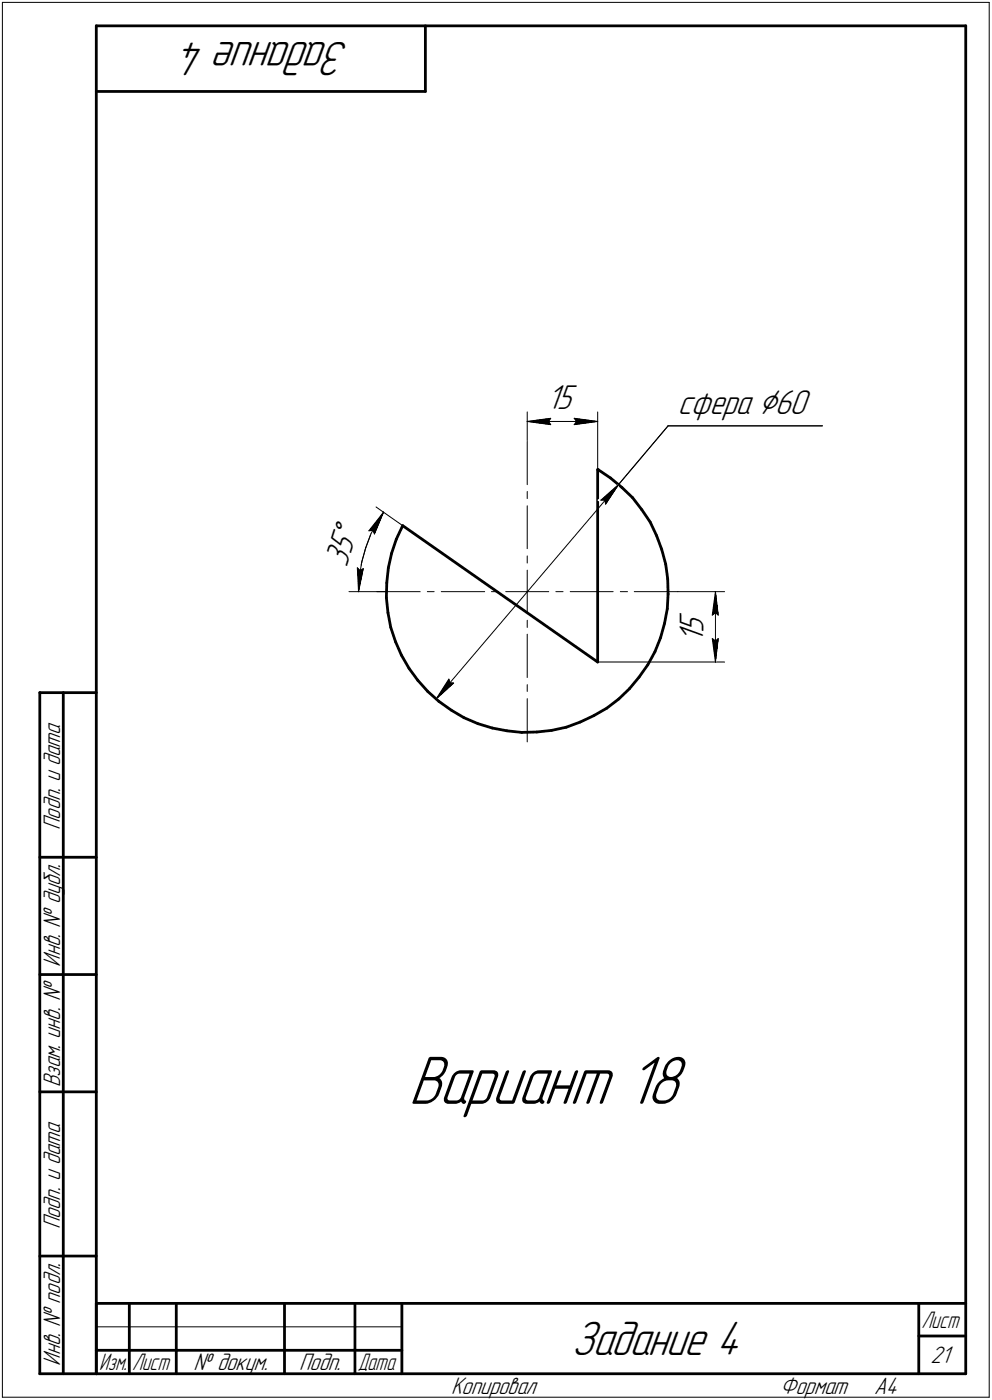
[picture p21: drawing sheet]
<svg xmlns="http://www.w3.org/2000/svg" width="211mm" height="298mm" viewBox="0 0 211 298" stroke-linecap="round" stroke-linejoin="round" font-family="sans-serif">
<defs><g id="words">
<text font-size="15.6" x="86.9" y="235">Вариант 18</text>
<g font-size="10.9">
<text x="74.4" y="9" transform="rotate(-180 74.4 9)">Задание 4</text>
<text x="121.6" y="288.5">Задание 4</text>
</g>
<g font-size="7.8">
<text x="116.3" y="87.2">15</text>
<text x="144.2" y="88.1">сфера Ç60</text>
<text x="73.8" y="120.9" transform="rotate(-72 73.8 120.9)">35Å</text>
<text x="149.7" y="136.8" transform="rotate(-90 149.7 136.8)">1</text>
<text x="149.7" y="134.7" transform="rotate(-90 149.7 134.7)">5</text>
</g>
<g font-size="5.4">
<text x="12.8" y="176.7" transform="rotate(-90 12.8 176.7)">Подп. и дата</text>
<text x="12.8" y="205.8" transform="rotate(-90 12.8 205.8)">Инв. № дубл.</text>
<text x="12.8" y="231.6" transform="rotate(-90 12.8 231.6)">Взам. инв. №</text>
<text x="12.8" y="261.7" transform="rotate(-90 12.8 261.7)">Подп. и дата</text>
<text x="12.8" y="290.8" transform="rotate(-90 12.8 290.8)">Инв. № подл.</text>
<text x="41.2" y="291.8">№ докум.</text>
<text x="63.6" y="291.8">Подп.</text>
<text x="198" y="290.3">21</text>
<text x="96" y="296.8">Копировал</text>
<text x="166" y="296.8">Формат</text>
<text x="186" y="296.8">A4</text>
</g>
<g font-size="5.3">
<text x="196.1" y="282.8">Лист</text>
<text x="21.1" y="291.8">Изм.</text>
<text x="28.1" y="291.8">Лист</text>
<text x="76.1" y="291.8">Дата</text>
</g>
</g></defs>
<g fill="none" stroke="#000" stroke-width=".59">
<path d="M20.5 5.5v287zM20.5 5.5h185zM20.5 19.5h70zM90.5 5.5v14zM205.5 5.5v287zM127.2 100v41zM127.3 100h.1M127.3 100l2.6 1.8zM83.3 117.9l-.7 3zM84.3 114.8l-1 3.1zM85.7 111.9l41.5 29.1zM85.7 111.9l-1.4 2.9z"/>
<path d="M129.9 101.8l2.4 2zM132.3 103.8l2.3 2.2zM134.6 106l2 2.5zM136.6 108.5l1.7 2.7zM138.3 111.2l1.4 2.8zM139.7 114l1.1 3zM140.8 117l.8 3.1zM82.2 127.3l.3 3.2zM82.3 124.1l-.1 3.2zM82.5 130.5l.6 3.1zM82.6 120.9l-.3 3.2zM83.1 133.6l1.1 3.1z"/>
<path d="M84.2 136.7l1.2 2.8zM85.4 139.5l1.6 2.8zM139.4 138.8l-1.6 2.8zM140.5 135.8l-1.1 3zM141.4 132.8l-.9 3zM141.6 120.1l.5 3.2zM142 129.6l-.6 3.2zM142.1 123.3l.1 3.2zM142.2 126.5l-.2 3.1zM8.5 147.5v145zM8.5 147.5h12zM13.5 147.5v145z"/>
<path d="M87 142.3l1.9 2.6zM88.9 144.9l2.1 2.3zM91 147.2l2.4 2.2zM93.4 149.4l2.6 1.8zM96 151.2l2.7 1.6zM98.7 152.8l3 1.3zM101.7 154.1l3 .9zM104.7 155l3.2 .6zM107.9 155.6l3.1 .4zM111 156l3.2-.1zM114.2 155.9l3.1-.4zM117.3 155.5l3.2-.6z"/>
<path d="M120.5 154.9l2.9-1.1zM123.4 153.8l2.9-1.4zM126.3 152.4l2.8-1.6zM129.1 150.8l2.6-2zM131.7 148.8l2.2-2.2zM136 144.2l-2.1 2.4zM137.8 141.6l-1.8 2.6zM8.5 182.5h12zM8.5 207.5h12zM8.5 232.5h12zM8.5 267.5h12zM20.5 277.5h185z"/>
<path d="M20.5 277.5v15zM27.5 277.5v15zM37.5 277.5v15zM60.5 277.5v15zM75.5 277.5v15zM85.5 277.5v15zM195.5 277.5v15zM8.5 292.5h12zM20.5 292.5h185zM20.5 287.5h7zM27.5 287.5h10zM37.5 287.5h23z"/>
<path d="M60.5 287.5h15zM75.5 287.5h10zM195.5 284.5h10z"/>
</g>
<g fill="none" stroke="#000" stroke-width=".21">
<path d="M.5 .5v297zM.5 .5h210zM210.5 .5v297zM112.2 94v9.2zM112.2 87.7v6.1zM112.2 89.7l5-.6zM112.2 89.7l5 .7zM112.2 89.7h15zM116.7 89.7l.5 .7zM117.2 89.1l-.5 .6zM122.2 90.4l5-.7zM122.2 89.1l.5 .6z"/>
<path d="M122.2 89.1l5 .6zM122.7 89.7l-.5 .7zM127.2 87.7v12.3zM142.2 90.7l-10.5 12.4zM142.2 90.7h32.8zM77 119.7l-.5 3.2zM77.8 116.7l-.8 3zM78.5 113l.8-.1zM78.9 113.7l-1.1 3zM79.3 112.9l.4 .8zM80 107.9l5.7 4zM80.4 110.9l-1.5 2.8z"/>
<path d="M81.6 109.1l-1.2 1.8zM81.6 109.1l-1.9 4.6zM81.6 109.1l-3.1 3.9zM112.2 104.6v1.6zM112.2 107.7v9.1zM112.2 118.4v1.5zM127.8 106.5h.9zM127.8 106.5l3.9-3.4zM128.7 106.5l.2 .9zM131.7 103.1l-2.8 4.3zM131.7 103.1l-38.9 45.7zM74.3 126h7.9z"/>
<path d="M76 120.9l.3 5.1zM76 120.9l.6 .6zM76.5 122.9l-.2 3.1zM76.6 121.5l.7-.4zM77.3 121.1l-1 4.9zM80.2 126h9.2zM90.9 126h1.5zM93.9 126h9.2zM104.6 126h1.5zM107.6 126h4.6zM112.2 126h4.6zM112.2 135v9.3z"/>
<path d="M112.2 132.1v1.5zM112.2 126v4.6zM112.2 121.4v4.6zM118.3 126h1.5zM121.3 126h9.2zM132 126h1.5zM135 126h9.2zM144.2 126h10zM151.6 136l.6 5zM151.6 136l.6 .5zM151.6 131l.6-.5zM152.2 136.5l.6-.5z"/>
<path d="M152.2 126l.6 5zM152.2 130.5l.6 .5zM152.2 126l-.6 5zM152.2 126v15zM152.8 136l-.6 5zM92.8 148.8l3.7-3.3zM95.5 144.6l-2.7 4.2zM95.5 144.6l.2 .8zM95.7 145.4l.8 .1zM112.2 148.8v9.2zM112.2 145.8v1.4zM127.2 141h27z"/>
<path d="M.5 297.5h210zM20.5 282.5h65z"/>
</g>
<g fill="#fff" stroke="#fff" stroke-width=".21">
<path d="M87 223.9h60.5zM87 223.9h60.5zM87 224h60.5zM87 224.1h60.5zM87 224.2h60.5zM87 224.3h60.5zM87 224.4h60.5zM87 224.5h60.5zM87 224.5h60.5zM87 224.6h60.5zM87 224.7h60.5zM87 224.8h60.5zM87 224.9h60.5zM87 225h60.5zM87 225h60.5zM87 225.1h60.5zM87 225.2h60.5zM87 225.3h60.5zM87 225.4h60.5zM87 225.5h60.5zM87 225.6h60.5zM87 225.6h60.5zM87 225.7h60.5zM87 225.8h60.5zM87 225.9h60.5zM87 226h60.5zM87 226.1h60.5zM87 226.1h60.5zM87 226.2h60.5zM87 226.3h60.5zM87 226.4h60.5zM87 226.5h60.5zM87 226.6h60.5zM87 226.7h60.5zM87 226.7h60.5zM87 226.8h60.5zM87 226.9h60.5zM87 227h60.5zM87 227.1h60.5zM87 227.2h60.5zM87 227.2h60.5zM87 227.3h60.5zM87 227.4h60.5zM87 227.5h60.5zM87 227.6h60.5zM87 227.7h60.5zM87 227.8h60.5zM87 227.8h60.5zM87 227.9h60.5zM87 228h60.5zM87 228.1h60.5zM87 228.2h60.5zM87 228.3h60.5zM87 228.3h60.5zM87 228.4h60.5zM87 228.5h60.5zM87 228.6h60.5zM87 228.7h60.5zM87 228.8h60.5zM87 228.9h60.5zM87 228.9h60.5zM87 229h60.5zM87 229.1h60.5zM87 229.2h60.5zM87 229.3h60.5zM87 229.4h60.5zM87 229.4h60.5zM87 229.5h60.5zM87 229.6h60.5zM87 229.7h60.5zM87 229.8h60.5zM87 229.9h60.5zM87 230h60.5zM87 230h60.5zM87 230.1h60.5zM87 230.2h60.5zM87 230.3h60.5zM87 230.4h60.5zM87 230.5h60.5zM87 230.5h60.5zM87 230.6h60.5zM87 230.7h60.5zM87 230.8h60.5zM87 230.9h60.5zM87 231h60.5zM87 231.1h60.5zM87 231.1h60.5zM87 231.2h60.5zM87 231.3h60.5zM87 231.4h60.5zM87 231.5h60.5zM87 231.6h60.5zM87 231.6h60.5zM87 231.7h60.5zM87 231.8h60.5zM87 231.9h60.5zM87 232h60.5zM87 232.1h60.5zM87 232.2h60.5zM87 232.2h60.5zM87 232.3h60.5zM87 232.4h60.5zM87 232.5h60.5zM87 232.6h60.5zM87 232.7h60.5zM87 232.7h60.5zM87 232.8h60.5zM87 232.9h60.5zM87 233h60.5zM87 233.1h60.5zM87 233.2h60.5zM87 233.3h60.5zM87 233.3h60.5zM87 233.4h60.5zM87 233.5h60.5zM87 233.6h60.5zM87 233.7h60.5zM87 233.8h60.5zM87 233.8h60.5zM87 233.9h60.5zM87 234h60.5zM87 234.1h60.5zM87 234.2h60.5zM87 234.3h60.5zM87 234.4h60.5zM87 234.4h60.5zM87 234.5h60.5zM87 234.6h60.5zM87 234.7h60.5zM87 234.8h60.5zM87 234.9h60.5zM87 234.9h60.5zM87 235h60.5zM87 235.1h60.5zM87 235.2h60.5zM87 235.3h60.5zM87 235.4h60.5zM87 235.5h60.5zM87 235.5h60.5zM87 235.6h60.5zM87 235.7h60.5zM87 235.8h60.5zM87 235.9h60.5zM87 236h60.5zM87 236.1h60.5zM87 236.1h60.5zM87 236.2h60.5zM87 236.3h60.5zM87 236.4h60.5zM87 236.5h60.5zM87 236.6h60.5zM87 236.6h60.5zM87 236.7h60.5zM87 236.8h60.5zM87 236.9h60.5zM87 237h60.5zM87 237.1h60.5zM87 237.2h60.5zM87 237.2h60.5zM87 237.3h60.5zM87 237.4h60.5zM87 237.5h60.5zM87 237.6h60.5zM87 237.7h60.5zM87 237.7h60.5zM87 237.8h60.5zM87 237.9h60.5zM87 238h60.5z"/>
<path d="M95.4 143.9h.2zM95.3 144h.4zM95.3 144.1h.5zM95.2 144.2h.6zM95.2 144.3h.8zM95.2 144.4h.9zM95.1 144.4h1.1zM95 144.5h1.3zM95 144.6h1.4zM94.9 144.7h1.6zM94.8 144.8h1.8zM94.8 144.9h1.9zM94.7 144.9h2.1zM94.7 145h2.2zM94.7 145.1h2.2zM94.6 145.2h2.4zM94.5 145.3h2.6zM94.5 145.4h2.7zM94.4 145.5h2.9zM94.4 145.5h2.8zM94.3 145.6h2.8zM94.2 145.7h2.8zM94.2 145.8h2.7zM94.1 145.9h2.8zM94.1 146h2.7zM94.1 146h2.6zM94 146.1h2.5zM93.9 146.2h2.5zM93.9 146.3h2.5zM93.8 146.4h2.5zM93.7 146.5h2.5zM93.7 146.6h2.4zM93.6 146.6h2.4zM93.6 146.7h2.2zM93.6 146.8h2.2zM93.5 146.9h2.2zM93.4 147h2.2zM93.4 147.1h2.1zM93.4 147.2h2zM93.4 147.2h1.9zM93.3 147.3h1.9zM93.3 147.4h1.8zM93.3 147.5h1.7zM93.2 147.6h1.7zM93.2 147.7h1.6zM93.2 147.7h1.5zM93.1 147.8h1.6zM93.1 147.9h1.4zM93.1 148h1.3zM93 148.1h1.2zM93 148.2h1.1zM93 148.3h.9zM93 148.3h.7zM93 148.4h.6zM93 148.5h.5zM92.9 148.6h.4zM92.9 148.7h.2z"/>
<path d="M131.5 103.2h.2zM131.3 103.3h.4zM131.1 103.4h.6zM131 103.5h.6zM130.8 103.5h.8zM130.6 103.6h1zM130.5 103.7h1zM130.3 103.8h1.2zM130.1 103.9h1.4zM129.9 104h1.5zM129.8 104.1h1.6zM129.7 104.1h1.7zM129.6 104.2h1.7zM129.5 104.3h1.8zM129.5 104.4h1.8zM129.4 104.5h1.8zM129.3 104.6h1.9zM129.2 104.6h2zM129.1 104.7h2zM129 104.8h2.1zM128.9 104.9h2.2zM128.9 105h2.2zM128.8 105.1h2.3zM128.7 105.2h2.3zM128.5 105.2h2.5zM128.4 105.3h2.5zM128.4 105.4h2.4zM128.3 105.5h2.5zM128.2 105.6h2.5zM128.1 105.7h2.5zM128 105.7h2.6zM127.9 105.8h2.7zM127.8 105.9h2.7zM127.8 106h2.7zM127.7 106.1h2.7zM127.6 106.2h2.7zM127.5 106.3h2.8zM127.4 106.3h2.8zM127.3 106.4h2.8zM127.2 106.5h2.9zM127.3 106.6h2.7zM127.4 106.7h2.6zM127.5 106.8h2.5zM127.6 106.8h2.3zM127.8 106.9h2.1zM127.8 107h2zM127.9 107.1h1.8zM128 107.2h1.7zM128.1 107.3h1.5zM128.3 107.4h1.2zM128.4 107.4h1.1zM128.4 107.5h1.1zM128.5 107.6h.9zM128.6 107.7h.8zM128.7 107.8h.6zM128.8 107.9h.4zM128.9 107.9h.3zM128.9 108h.2z"/>
<path d="M144.2 82.3h28.8zM144.2 82.4h28.8zM144.2 82.5h28.8zM144.2 82.5h28.8zM144.2 82.6h28.8zM144.2 82.7h28.8zM144.2 82.8h28.8zM144.2 82.9h28.8zM144.2 83h28.8zM144.2 83.1h28.8zM144.2 83.1h28.8zM144.2 83.2h28.8zM144.2 83.3h28.8zM144.2 83.4h28.8zM144.2 83.5h28.8zM144.2 83.6h28.8zM144.2 83.7h28.8zM144.2 83.7h28.8zM144.2 83.8h28.8zM144.2 83.9h28.8zM144.2 84h28.8zM144.2 84.1h28.8zM144.2 84.2h28.8zM144.2 84.2h28.8zM144.2 84.3h28.8zM144.2 84.4h28.8zM144.2 84.5h28.8zM144.2 84.6h28.8zM144.2 84.7h28.8zM144.2 84.8h28.8zM144.2 84.8h28.8zM144.2 84.9h28.8zM144.2 85h28.8zM144.2 85.1h28.8zM144.2 85.2h28.8zM144.2 85.3h28.8zM144.2 85.3h28.8zM144.2 85.4h28.8zM144.2 85.5h28.8zM144.2 85.6h28.8zM144.2 85.7h28.8zM144.2 85.8h28.8zM144.2 85.9h28.8zM144.2 85.9h28.8zM144.2 86h28.8zM144.2 86.1h28.8zM144.2 86.2h28.8zM144.2 86.3h28.8zM144.2 86.4h28.8zM144.2 86.4h28.8zM144.2 86.5h28.8zM144.2 86.6h28.8zM144.2 86.7h28.8zM144.2 86.8h28.8zM144.2 86.9h28.8zM144.2 87h28.8zM144.2 87h28.8zM144.2 87.1h28.8zM144.2 87.2h28.8zM144.2 87.3h28.8zM144.2 87.4h28.8zM144.2 87.5h28.8zM144.2 87.5h28.8zM144.2 87.6h28.8zM144.2 87.7h28.8zM144.2 87.8h28.8zM144.2 87.9h28.8zM144.2 88h28.8zM144.2 88.1h28.8zM144.2 88.1h28.8zM144.2 88.2h28.8zM144.2 88.3h28.8zM144.2 88.4h28.8zM144.2 88.5h28.8zM144.2 88.6h28.8zM144.2 88.6h28.8zM144.2 88.7h28.8zM144.2 88.8h28.8zM144.2 88.9h28.8zM144.2 89h28.8zM144.2 89.1h28.8zM144.2 89.2h28.8zM144.2 89.2h28.8zM144.2 89.3h28.8zM144.2 89.4h28.8zM144.2 89.5h28.8zM144.2 89.6h28.8z"/>
<path d="M116.3 81.6h6.7zM116.3 81.7h6.7zM116.3 81.8h6.7zM116.3 81.9h6.7zM116.3 82h6.7zM116.3 82h6.7zM116.3 82.1h6.7zM116.3 82.2h6.7zM116.3 82.3h6.7zM116.3 82.4h6.7zM116.3 82.5h6.7zM116.3 82.5h6.7zM116.3 82.6h6.7zM116.3 82.7h6.7zM116.3 82.8h6.7zM116.3 82.9h6.7zM116.3 83h6.7zM116.3 83.1h6.7zM116.3 83.1h6.7zM116.3 83.2h6.7zM116.3 83.3h6.7zM116.3 83.4h6.7zM116.3 83.5h6.7zM116.3 83.6h6.7zM116.3 83.7h6.7zM116.3 83.7h6.7zM116.3 83.8h6.7zM116.3 83.9h6.7zM116.3 84h6.7zM116.3 84.1h6.7zM116.3 84.2h6.7zM116.3 84.2h6.7zM116.3 84.3h6.7zM116.3 84.4h6.7zM116.3 84.5h6.7zM116.3 84.6h6.7zM116.3 84.7h6.7zM116.3 84.8h6.7zM116.3 84.8h6.7zM116.3 84.9h6.7zM116.3 85h6.7zM116.3 85.1h6.7zM116.3 85.2h6.7zM116.3 85.3h6.7zM116.3 85.3h6.7zM116.3 85.4h6.7zM116.3 85.5h6.7zM116.3 85.6h6.7zM116.3 85.7h6.7zM116.3 85.8h6.7zM116.3 85.9h6.7zM116.3 85.9h6.7zM116.3 86h6.7zM116.3 86.1h6.7zM116.3 86.2h6.7zM116.3 86.3h6.7zM116.3 86.4h6.7zM116.3 86.4h6.7zM116.3 86.5h6.7zM116.3 86.6h6.7zM116.3 86.7h6.7zM116.3 86.8h6.7zM116.3 86.9h6.7zM116.3 87h6.7zM116.3 87h6.7zM116.3 87.1h6.7zM116.3 87.2h6.7zM116.3 87.3h6.7zM116.3 87.4h6.7zM116.3 87.5h6.7zM116.3 87.5h6.7zM116.3 87.6h6.7zM116.3 87.7h6.7zM116.3 87.8h6.7zM116.3 87.9h6.7zM116.3 88h6.7zM116.3 88.1h6.7zM116.3 88.1h6.7zM116.3 88.2h6.7zM116.3 88.3h6.7zM116.3 88.4h6.7zM116.3 88.5h6.7zM116.3 88.6h6.7zM116.3 88.6h6.7z"/>
<path d="M117.1 88.6h.6zM116.5 88.6h1.2zM115.8 88.7h1.9zM115.2 88.8h2.5zM114.6 88.9h3.1zM114 89h3.7zM113.8 89.1h3.9zM113.6 89.2h4.1zM113.4 89.2h4.3zM113.2 89.3h4.5zM113 89.4h4.7zM112.8 89.5h4.9zM112.6 89.6h5.1zM112.4 89.7h5.3zM112.2 89.7h5.5zM112.4 89.8h5.3zM112.7 89.9h5zM112.9 90h4.8zM113.1 90.1h4.6zM113.4 90.2h4.3zM113.5 90.3h4.2zM113.8 90.3h3.9zM114 90.4h3.7zM114.6 90.5h3.1zM115.2 90.6h2.5zM115.8 90.7h1.9zM116.5 90.8h1.2zM117.1 90.8h.6z"/>
<path d="M121.7 88.6h.6zM121.7 88.6h1.2zM121.7 88.7h1.8zM121.7 88.8h2.5zM121.7 88.9h3.1zM121.7 89h3.7zM121.7 89.1h3.9zM121.7 89.2h4.1zM121.7 89.2h4.3zM121.7 89.3h4.5zM121.7 89.4h4.7zM121.7 89.5h4.9zM121.7 89.6h5.1zM121.7 89.7h5.3zM121.7 89.7h5.5zM121.7 89.8h5.3zM121.7 89.9h5zM121.7 90h4.9zM121.7 90.1h4.6zM121.7 90.2h4.4zM121.7 90.3h4.2zM121.7 90.3h3.9zM121.7 90.4h3.7zM121.7 90.5h3.1zM121.7 90.6h2.5zM121.7 90.7h1.8zM121.7 90.8h1.2zM121.7 90.8h.6z"/>
<path d="M144 130.1h7.2zM144 130.2h7.2zM144 130.3h7.2zM144 130.4h7.2zM144 130.5h7.2zM144 130.6h7.2zM144 130.6h7.2zM144 130.7h7.2zM144 130.8h7.2zM144 130.9h7.2zM144 131h7.2zM144 131.1h7.2zM144 131.1h7.2zM144 131.2h7.2zM144 131.3h7.2zM144 131.4h7.2zM144 131.5h7.2zM144 131.6h7.2zM144 131.7h7.2zM144 131.7h7.2zM144 131.8h7.2zM144 131.9h7.2zM144 132h7.2zM144 132.1h7.2zM144 132.2h7.2zM144 132.2h7.2zM144 132.3h7.2zM144 132.4h7.2zM144 132.5h7.2zM144 132.6h7.2zM144 132.7h7.2zM144 132.8h7.2zM144 132.8h7.2zM144 132.9h7.2zM144 133h7.2zM144 133.1h7.2zM144 133.2h7.2zM144 133.3h7.2zM144 133.3h7.2zM144 133.4h7.2zM144 133.5h7.2zM144 133.6h7.2zM144 133.7h7.2zM144 133.8h7.2zM144 133.9h7.2zM144 133.9h7.2zM144 134h7.2zM144 134.1h7.2zM144 134.2h7.2zM144 134.3h7.2zM144 134.4h7.2zM144 134.5h7.2zM144 134.5h7.2zM144 134.6h7.2zM144 134.7h7.2zM144 134.8h7.2zM144 134.9h7.2zM144 135h7.2zM144 135h7.2zM144 135.1h7.2zM144 135.2h7.2zM144 135.3h7.2zM144 135.4h7.2zM144 135.5h7.2zM144 135.6h7.2zM144 135.6h7.2zM144 135.7h7.2zM144 135.8h7.2zM144 135.9h7.2zM144 136h7.2zM144 136.1h7.2zM144 136.1h7.2zM144 136.2h7.2zM144 136.3h7.2zM144 136.4h7.2zM144 136.5h7.2zM144 136.6h7.2zM144 136.7h7.2zM144 136.7h7.2z"/>
<path d="M151 135.5h2.4zM151 135.6h2.4zM151 135.6h2.4zM151 135.7h2.4zM151 135.8h2.4zM151 135.9h2.4zM151 136h2.4zM151 136.1h2.4zM151.1 136.1h2.2zM151.1 136.2h2.2zM151.1 136.3h2.2zM151.1 136.4h2.2zM151.1 136.5h2.2zM151.1 136.6h2.2zM151.1 136.7h2.2zM151.2 136.7h2zM151.2 136.8h2zM151.2 136.9h2zM151.2 137h2zM151.2 137.1h2zM151.2 137.2h2zM151.2 137.2h2zM151.2 137.3h2zM151.3 137.4h1.9zM151.3 137.5h1.9zM151.3 137.6h1.9zM151.3 137.7h1.9zM151.3 137.8h1.9zM151.3 137.8h1.9zM151.3 137.9h1.9zM151.4 138h1.7zM151.4 138.1h1.7zM151.4 138.2h1.7zM151.4 138.3h1.7zM151.4 138.3h1.7zM151.4 138.4h1.7zM151.4 138.5h1.7zM151.5 138.6h1.5zM151.5 138.7h1.5zM151.5 138.8h1.5zM151.5 138.9h1.5zM151.5 138.9h1.5zM151.5 139h1.5zM151.5 139.1h1.5zM151.5 139.2h1.4zM151.6 139.3h1.3zM151.6 139.4h1.3zM151.6 139.4h1.2zM151.6 139.5h1.2zM151.7 139.6h1.1zM151.7 139.7h1zM151.7 139.8h1zM151.8 139.9h.9zM151.8 140h.9zM151.9 140h.8zM151.9 140.1h.7zM152 140.2h.6zM152 140.3h.6zM152 140.4h.5zM152.1 140.5h.4zM152.1 140.5h.3zM152.1 140.6h.3zM152.1 140.7h.3z"/>
<path d="M152.1 126.2h.3zM152.1 126.3h.3zM152.1 126.4h.3zM152.1 126.5h.4zM152 126.6h.5zM152 126.7h.6zM152 126.7h.6zM151.9 126.8h.7zM151.9 126.9h.8zM151.8 127h.9zM151.8 127.1h.9zM151.7 127.2h1zM151.7 127.3h1zM151.7 127.3h1.1zM151.6 127.4h1.2zM151.6 127.5h1.2zM151.6 127.6h1.3zM151.6 127.7h1.3zM151.5 127.8h1.4zM151.5 127.8h1.5zM151.5 127.9h1.5zM151.5 128h1.5zM151.5 128.1h1.5zM151.5 128.2h1.5zM151.5 128.3h1.5zM151.5 128.4h1.5zM151.4 128.4h1.7zM151.4 128.5h1.7zM151.4 128.6h1.7zM151.4 128.7h1.7zM151.4 128.8h1.7zM151.4 128.9h1.7zM151.4 128.9h1.7zM151.3 129h1.9zM151.3 129.1h1.9zM151.3 129.2h1.9zM151.3 129.3h1.9zM151.3 129.4h1.9zM151.3 129.5h1.9zM151.3 129.5h1.9zM151.2 129.6h2zM151.2 129.7h2zM151.2 129.8h2zM151.2 129.9h2zM151.2 130h2zM151.2 130h2zM151.2 130.1h2zM151.2 130.2h2zM151.1 130.3h2.2zM151.1 130.4h2.2zM151.1 130.5h2.2zM151.1 130.6h2.2zM151.1 130.6h2.2zM151.1 130.7h2.2zM151.1 130.8h2.2zM151 130.9h2.4zM151 131h2.4zM151 131.1h2.4zM151 131.1h2.4zM151 131.2h2.4zM151 131.3h2.4zM151 131.4h2.4z"/>
<path d="M71.1 110.2h.4zM71.1 110.2h.6zM71.1 110.3h.9zM71 110.4h1.2zM71 110.5h1.5zM71 110.6h1.8zM71 110.7h2.1zM71 110.7h2.3zM71 110.8h2.6zM70.9 110.9h2.9zM70.9 111h3.3zM70.9 111.1h3.5zM70.8 111.2h3.9zM70.8 111.3h4.1zM70.8 111.3h4.4zM70.7 111.4h4.8zM70.7 111.5h5.1zM70.7 111.6h5.3zM70.6 111.7h5.7zM70.6 111.8h5.9zM70.6 111.8h6.3zM70.6 111.9h6.5zM70.5 112h6.9zM70.5 112.1h7.1zM70.5 112.2h7.4zM70.4 112.3h7.7zM70.4 112.4h7.7zM70.4 112.4h7.7zM70.4 112.5h7.7zM70.4 112.6h7.7zM70.4 112.7h7.7zM70.3 112.8h7.8zM70.3 112.9h7.7zM70.3 112.9h7.7zM70.2 113h7.8zM70.2 113.1h7.7zM70.2 113.2h7.7zM70.1 113.3h7.8zM70.1 113.4h7.7zM70.1 113.5h7.7zM70 113.5h7.8zM70 113.6h7.7zM70 113.7h7.7zM70 113.8h7.7zM69.9 113.9h7.7zM69.9 114h7.7zM69.9 114h7.7zM69.8 114.1h7.8zM69.8 114.2h7.8zM69.8 114.3h7.8zM69.8 114.4h7.8zM69.8 114.5h7.7zM69.8 114.6h7.7zM69.7 114.6h7.8zM69.7 114.7h7.7zM69.7 114.8h7.7zM69.6 114.9h7.8zM69.6 115h7.7zM69.6 115.1h7.7zM69.5 115.1h7.8zM69.5 115.2h7.7zM69.5 115.3h7.7zM69.4 115.4h7.8zM69.4 115.5h7.7zM69.4 115.6h7.7zM69.4 115.7h7.7zM69.3 115.7h7.7zM69.3 115.8h7.7zM69.3 115.9h7.7zM69.3 116h7.7zM69.3 116.1h7.7zM69.3 116.2h7.7zM69.2 116.2h7.8zM69.2 116.3h7.7zM69.2 116.4h7.7zM69.1 116.5h7.8zM69.1 116.6h7.7zM69.1 116.7h7.7zM69 116.8h7.8zM69 116.8h7.7zM69 116.9h7.7zM68.9 117h7.8zM68.9 117.1h7.7zM68.9 117.2h7.7zM68.8 117.3h7.8zM68.8 117.3h7.7zM68.8 117.4h7.7zM68.8 117.5h7.7zM68.7 117.6h7.8zM68.7 117.7h7.8zM68.7 117.8h7.8zM68.7 117.9h7.8zM68.7 117.9h7.7zM68.7 118h7.7zM68.6 118.1h7.8zM68.6 118.2h7.7zM68.6 118.3h7.7zM68.5 118.4h7.8zM68.5 118.4h7.7zM68.5 118.5h7.7zM68.4 118.6h7.8zM68.4 118.7h7.7zM68.4 118.8h7.7zM68.3 118.9h7.8zM68.3 119h7.7zM68.3 119h7.7zM68.2 119.1h7.8zM68.6 119.2h7.3zM68.8 119.3h7.1zM69.1 119.4h6.8zM69.3 119.5h6.6zM69.6 119.5h6.3zM69.9 119.6h6zM70.2 119.7h5.7zM70.4 119.8h5.4zM70.7 119.9h5.1zM71 120h4.8zM71.3 120.1h4.4zM71.5 120.1h4.2zM71.8 120.2h3.9zM72.1 120.3h3.5zM72.3 120.4h3.3zM72.6 120.5h3zM72.9 120.6h2.6zM73.2 120.6h2.3zM73.4 120.7h2.1zM73.7 120.8h1.7zM74 120.9h1.4zM74.3 121h1.1zM74.5 121.1h.9zM74.8 121.2h.6zM75 121.2h.4z"/>
<path d="M75.5 120.5h1.2zM75.5 120.6h2.4zM75.5 120.6h2.4zM75.5 120.7h2.4zM75.5 120.8h2.4zM75.5 120.9h2.4zM75.5 121h2.3zM75.5 121.1h2.3zM75.5 121.2h2.3zM75.5 121.2h2.3zM75.5 121.3h2.3zM75.5 121.4h2.2zM75.5 121.5h2.2zM75.5 121.6h2.2zM75.6 121.7h2.1zM75.6 121.8h2.1zM75.6 121.8h2zM75.6 121.9h2zM75.6 122h2zM75.6 122.1h2zM75.6 122.2h2zM75.6 122.3h2zM75.6 122.3h2zM75.6 122.4h2zM75.6 122.5h2zM75.6 122.6h2zM75.6 122.7h1.9zM75.6 122.8h1.9zM75.6 122.9h1.9zM75.7 122.9h1.8zM75.7 123h1.8zM75.7 123.1h1.7zM75.7 123.2h1.7zM75.7 123.3h1.7zM75.7 123.4h1.7zM75.7 123.4h1.7zM75.7 123.5h1.6zM75.7 123.6h1.6zM75.7 123.7h1.6zM75.7 123.8h1.6zM75.7 123.9h1.6zM75.7 124h1.5zM75.7 124h1.5zM75.7 124.1h1.5zM75.8 124.2h1.4zM75.8 124.3h1.3zM75.8 124.4h1.3zM75.9 124.5h1.1zM75.9 124.5h1.1zM75.9 124.6h1.1zM75.9 124.7h1.1zM75.9 124.8h1zM75.9 124.9h1zM76 125h.8zM76 125.1h.8zM76 125.1h.7zM76.1 125.2h.6zM76.1 125.3h.5zM76.1 125.4h.5zM76.2 125.5h.3zM76.2 125.6h.3zM76.2 125.6h.3zM76.3 125.7h.2z"/>
<path d="M81.4 109.2h.2zM81.4 109.3h.2zM81.2 109.4h.4zM81.1 109.5h.5zM81 109.6h.6zM80.9 109.6h.7zM80.8 109.7h.7zM80.7 109.8h.8zM80.6 109.9h.9zM80.4 110h1.1zM80.3 110.1h1.2zM80.3 110.2h1.2zM80.1 110.2h1.4zM80.1 110.3h1.4zM80 110.4h1.4zM79.9 110.5h1.5zM79.8 110.6h1.6zM79.8 110.7h1.6zM79.8 110.7h1.6zM79.7 110.8h1.7zM79.6 110.9h1.8zM79.5 111h1.9zM79.4 111.1h2zM79.4 111.2h2zM79.3 111.3h2zM79.2 111.3h2.1zM79.2 111.4h2zM79.1 111.5h2.1zM79.1 111.6h2zM79 111.7h2.1zM78.9 111.8h2.1zM78.8 111.8h2.2zM78.7 111.9h2.3zM78.7 112h2.2zM78.7 112.1h2.2zM78.6 112.2h2.3zM78.5 112.3h2.4zM78.4 112.4h2.4zM78.4 112.4h2.4zM78.3 112.5h2.4zM78.2 112.6h2.5zM78.1 112.7h2.5zM78.1 112.8h2.5zM78.1 112.9h2.5zM78 112.9h2.5zM77.9 113h2.6zM77.8 113.1h2.6zM77.7 113.2h2.7zM77.9 113.3h2.4zM78.1 113.4h2.2zM78.2 113.5h2.1zM78.4 113.5h1.9zM78.6 113.6h1.7zM78.7 113.7h1.5zM78.8 113.8h1.4zM79 113.9h1.1zM79.2 114h.9zM79.3 114h.7zM79.4 114.1h.6zM79.6 114.2h.3zM79.8 114.3h.1z"/>
</g>
<g fill="#000" stroke="#000" stroke-width=".21">
<path d="M112.2 89.7h4.5zM112.9 89.8h3.9zM113.5 89.9h3.3zM114.1 90h2.8zM114.7 90.1h2.2zM115.3 90.2h1.7zM116 90.3h1.1zM116.6 90.3h.6z"/>
<path d="M116.6 89.2h.6zM116 89.2h1.1zM115.3 89.3h1.7zM114.7 89.4h2.2zM114.1 89.5h2.8zM113.5 89.6h3.3zM112.9 89.7h3.9z"/>
<path d="M122.3 89.2h.6zM122.3 89.2h1.1zM122.4 89.3h1.7zM122.4 89.4h2.3zM122.5 89.5h2.8zM122.6 89.6h3.4zM122.7 89.7h3.9z"/>
<path d="M122.7 89.7h4.5zM122.7 89.8h3.9zM122.6 89.9h3.4zM122.5 90h2.8zM122.4 90.1h2.3zM122.4 90.2h1.7zM122.3 90.3h1.1zM122.3 90.3h.6z"/>
<path d="M81.1 109.7h.2zM81 109.8h.2zM81 109.9h.2zM80.9 110h.2zM80.9 110.1h.1zM80.8 110.2h.2zM80.7 110.2h.2zM80.7 110.3h.2zM80.6 110.4h.3zM80.5 110.5h.4zM80.4 110.6h.4zM80.4 110.7h.3zM80.3 110.7h.4zM80.3 110.8h.3zM80.2 110.9h.4zM80.1 111h.4zM80.1 111.1h.3zM80 111.2h.4zM79.9 111.3h.4zM79.8 111.3h.5zM79.8 111.4h.5zM79.8 111.5h.4zM79.7 111.6h.5zM79.6 111.7h.5zM79.5 111.8h.6zM79.5 111.8h.5zM79.4 111.9h.6zM79.3 112h.6zM79.2 112.1h.6zM79.2 112.2h.6zM79.2 112.3h.6zM79.1 112.4h.7zM79 112.4h.7zM78.9 112.5h.7zM78.8 112.6h.8zM78.8 112.7h.7zM78.7 112.8h.8zM78.7 112.9h.7zM78.6 112.9h.7z"/>
<path d="M81.3 109.6h.1zM81.2 109.8h.2zM81.1 110h.2zM81 110.1h.2zM81 110.2h.2zM80.9 110.2h.3zM80.9 110.3h.2zM80.9 110.4h.2zM80.9 110.5h.1zM80.8 110.6h.2zM80.7 110.7h.3zM80.7 110.7h.2zM80.6 110.8h.3zM80.6 110.9h.3zM80.5 111h.4zM80.4 111.1h.4zM80.4 111.2h.4zM80.3 111.3h.5zM80.3 111.3h.4zM80.3 111.4h.4zM80.2 111.5h.4zM80.2 111.6h.4zM80.1 111.7h.5zM80.1 111.8h.4zM80 111.8h.5zM80 111.9h.4zM79.9 112h.5zM79.8 112.1h.5zM79.8 112.2h.5zM79.8 112.3h.5zM79.8 112.4h.5zM79.7 112.4h.6zM79.6 112.5h.6zM79.6 112.6h.6zM79.5 112.7h.7zM79.5 112.8h.6zM79.4 112.9h.7zM79.3 112.9h.7zM79.4 113h.6zM79.4 113.1h.5zM79.5 113.2h.4zM79.5 113.3h.4zM79.6 113.4h.2zM79.6 113.5h.2z"/>
<path d="M131.2 103.6h.2zM131.1 103.7h.2zM131.1 103.8h.1zM131.1 103.9h.1zM131 104h.1zM130.9 104.1h.2zM130.8 104.1h.3zM130.7 104.2h.3zM130.6 104.3h.3zM130.6 104.4h.3zM130.5 104.5h.3zM130.5 104.6h.2zM130.4 104.6h.3zM130.3 104.7h.3zM130.2 104.8h.4zM130.1 104.9h.5zM130 105h.5zM130 105.1h.4zM129.9 105.2h.5zM129.9 105.2h.4zM129.8 105.3h.4zM129.7 105.4h.5zM129.6 105.5h.5zM129.5 105.6h.5zM129.5 105.7h.5zM129.4 105.7h.6zM129.3 105.8h.6zM129.3 105.9h.6zM129.2 106h.6zM129.1 106.1h.6zM129 106.2h.7zM128.9 106.3h.7zM128.9 106.3h.6zM128.8 106.4h.7zM128.7 106.5h.8zM128.8 106.6h.6zM128.8 106.7h.6zM128.8 106.8h.5zM128.8 106.8h.4zM128.8 106.9h.4zM128.9 107h.2zM128.9 107.1h.1zM128.9 107.2h.1z"/>
<path d="M130.9 103.8h.2zM130.8 103.9h.3zM130.7 104h.3zM130.6 104.1h.3zM130.6 104.1h.2zM130.5 104.2h.2zM130.4 104.3h.2zM130.3 104.4h.3zM130.1 104.5h.4zM130 104.6h.5zM130 104.6h.4zM129.9 104.7h.4zM129.8 104.8h.4zM129.7 104.9h.4zM129.6 105h.4zM129.5 105.1h.5zM129.4 105.2h.5zM129.3 105.2h.6zM129.2 105.3h.6zM129.1 105.4h.6zM129 105.5h.6zM128.9 105.6h.6zM128.9 105.7h.6zM128.8 105.7h.6zM128.6 105.8h.7zM128.5 105.9h.8zM128.4 106h.8zM128.4 106.1h.7zM128.3 106.2h.7zM128.2 106.3h.7zM128.1 106.3h.8zM128 106.4h.8z"/>
<path d="M76.1 121.2h.2zM76.1 121.2h.3zM76.1 121.3h.4zM76.1 121.4h.4zM76.1 121.5h.5zM76.1 121.6h.5zM76.1 121.7h.5zM76.1 121.8h.5zM76.1 121.8h.5zM76.1 121.9h.5zM76.1 122h.5zM76.1 122.1h.5zM76.1 122.2h.5zM76.1 122.3h.5zM76.1 122.3h.5zM76.1 122.4h.5zM76.1 122.5h.5zM76.1 122.6h.5zM76.2 122.7h.3zM76.2 122.8h.3zM76.2 122.9h.3zM76.2 122.9h.3zM76.2 123h.3zM76.2 123.1h.3zM76.2 123.2h.3zM76.2 123.3h.3zM76.2 123.4h.3zM76.2 123.4h.3zM76.2 123.5h.3zM76.2 123.6h.3zM76.2 123.7h.3zM76.2 123.8h.3zM76.2 123.9h.3zM76.2 124h.3zM76.2 124h.3zM76.2 124.1h.3zM76.2 124.2h.3zM76.2 124.3h.3zM76.3 124.4h.2zM76.3 124.5h.2zM76.3 124.5h.2zM76.3 124.6h.2zM76.3 124.7h.2zM76.3 124.8h.2z"/>
<path d="M77 121.2h.3zM77 121.3h.3zM76.8 121.4h.5zM76.6 121.5h.6zM76.6 121.6h.6zM76.6 121.7h.6zM76.6 121.8h.6zM76.6 121.8h.6zM76.6 121.9h.5zM76.6 122h.5zM76.6 122.1h.5zM76.6 122.2h.5zM76.6 122.3h.5zM76.6 122.3h.4zM76.6 122.4h.4zM76.6 122.5h.4zM76.6 122.6h.4zM76.5 122.7h.5zM76.5 122.8h.5zM76.5 122.9h.5zM76.5 122.9h.5zM76.5 123h.5zM76.5 123.1h.5zM76.5 123.2h.4zM76.5 123.3h.4zM76.5 123.4h.4zM76.5 123.4h.4zM76.5 123.5h.3zM76.5 123.6h.3zM76.5 123.7h.3zM76.5 123.8h.3zM76.5 123.9h.3zM76.5 124h.2zM76.5 124h.2zM76.5 124.1h.2zM76.5 124.2h.2zM76.5 124.3h.2zM76.5 124.4h.1zM76.5 124.5h.1zM76.5 124.5h.1zM76.5 124.6h.1zM76.5 124.7h.1zM76.4 124.9h.1zM76.4 125h.1zM76.4 125.1h.1zM76.4 125.1h.1z"/>
<path d="M151.6 136.1h.2zM151.6 136.2h.3zM151.6 136.3h.5zM151.6 136.4h.5zM151.6 136.5h.6zM151.6 136.6h.6zM151.7 136.7h.5zM151.7 136.7h.5zM151.7 136.8h.5zM151.7 136.9h.5zM151.7 137h.5zM151.7 137.1h.5zM151.7 137.2h.5zM151.8 137.2h.4zM151.8 137.3h.4zM151.8 137.4h.4zM151.8 137.5h.4zM151.8 137.6h.4zM151.8 137.7h.4zM151.8 137.8h.4zM151.8 137.8h.4zM151.9 137.9h.3zM151.9 138h.3zM151.9 138.1h.3zM151.9 138.2h.3zM151.9 138.3h.3zM151.9 138.3h.3zM151.9 138.4h.3zM152 138.5h.2zM152 138.6h.2zM152 138.7h.2zM152 138.8h.2zM152 138.9h.2zM152 138.9h.2zM152 139h.2zM152.1 139.1h.1zM152.1 139.2h.1zM152.1 139.3h.1zM152.1 139.4h.1zM152.1 139.4h.1zM152.1 139.5h.1zM152.1 139.6h.1zM152.1 139.7h.1z"/>
<path d="M152.1 127.3h.1zM152.1 127.3h.1zM152.1 127.4h.1zM152.1 127.5h.1zM152.1 127.6h.1zM152.1 127.7h.1zM152.1 127.8h.1zM152.1 127.8h.1zM152 127.9h.2zM152 128h.2zM152 128.1h.2zM152 128.2h.2zM152 128.3h.2zM152 128.4h.2zM152 128.4h.2zM151.9 128.5h.3zM151.9 128.6h.3zM151.9 128.7h.3zM151.9 128.8h.3zM151.9 128.9h.3zM151.9 128.9h.3zM151.9 129h.3zM151.8 129.1h.4zM151.8 129.2h.4zM151.8 129.3h.4zM151.8 129.4h.4zM151.8 129.5h.4zM151.8 129.5h.4zM151.8 129.6h.4zM151.8 129.7h.4zM151.7 129.8h.5zM151.7 129.9h.5zM151.7 130h.5zM151.7 130h.5zM151.7 130.1h.5zM151.7 130.2h.5zM151.7 130.3h.5zM151.6 130.4h.6zM151.6 130.5h.6zM151.6 130.6h.5zM151.6 130.6h.5zM151.6 130.7h.3zM151.6 130.8h.2z"/>
<path d="M152.2 126.7h.2zM152.2 126.8h.2zM152.2 126.9h.2zM152.2 127h.2zM152.2 127.1h.2zM152.2 127.2h.2zM152.2 127.3h.2zM152.2 127.3h.2zM152.2 127.4h.3zM152.2 127.5h.3zM152.2 127.6h.3zM152.2 127.7h.3zM152.2 127.8h.3zM152.2 127.8h.3zM152.2 127.9h.3zM152.2 128h.3zM152.2 128.1h.3zM152.2 128.2h.4zM152.2 128.3h.4zM152.2 128.4h.4zM152.2 128.4h.4zM152.2 128.5h.4zM152.2 128.6h.4zM152.2 128.7h.4zM152.2 128.8h.4zM152.2 128.9h.5zM152.2 128.9h.5zM152.2 129h.5zM152.2 129.1h.5zM152.2 129.2h.5zM152.2 129.3h.5zM152.2 129.4h.5zM152.2 129.5h.5zM152.2 129.5h.5zM152.2 129.6h.5zM152.2 129.7h.5zM152.2 129.8h.5zM152.2 129.9h.5zM152.2 130h.5zM152.2 130h.5zM152.2 130.1h.5zM152.2 130.2h.5zM152.2 130.3h.6zM152.2 130.4h.6zM152.2 130.5h.6zM152.4 130.6h.4zM152.5 130.6h.3zM152.6 130.7h.2zM152.7 130.8h.1z"/>
<path d="M152.7 136.1h.1zM152.6 136.2h.2zM152.5 136.3h.3zM152.4 136.4h.4zM152.2 136.5h.6zM152.2 136.6h.6zM152.2 136.7h.6zM152.2 136.7h.5zM152.2 136.8h.5zM152.2 136.9h.5zM152.2 137h.5zM152.2 137.1h.5zM152.2 137.2h.5zM152.2 137.2h.5zM152.2 137.3h.5zM152.2 137.4h.5zM152.2 137.5h.5zM152.2 137.6h.5zM152.2 137.7h.5zM152.2 137.8h.5zM152.2 137.8h.5zM152.2 137.9h.5zM152.2 138h.5zM152.2 138.1h.5zM152.2 138.2h.4zM152.2 138.3h.4zM152.2 138.3h.4zM152.2 138.4h.4zM152.2 138.5h.4zM152.2 138.6h.4zM152.2 138.7h.4zM152.2 138.8h.4zM152.2 138.9h.3zM152.2 138.9h.3zM152.2 139h.3zM152.2 139.1h.3zM152.2 139.2h.3zM152.2 139.3h.3zM152.2 139.4h.3zM152.2 139.4h.3zM152.2 139.5h.3zM152.2 139.6h.2zM152.2 139.7h.2zM152.2 139.8h.2zM152.2 139.9h.2zM152.2 140h.2zM152.2 140h.2zM152.2 140.1h.2zM152.2 140.2h.2z"/>
<path d="M95.4 144.8h.2zM95.4 144.9h.2zM95.3 144.9h.3zM95.2 145h.5zM95.2 145.1h.5zM95.2 145.2h.5zM95.1 145.3h.6zM95.1 145.4h.6zM95 145.5h.7zM94.9 145.5h.7zM94.9 145.6h.6zM94.8 145.7h.6zM94.8 145.8h.5zM94.7 145.9h.6zM94.7 146h.5zM94.7 146h.5zM94.6 146.1h.5zM94.5 146.2h.5zM94.5 146.3h.4zM94.4 146.4h.5zM94.3 146.5h.5zM94.3 146.6h.4zM94.2 146.6h.5zM94.1 146.7h.5zM94.1 146.8h.4zM94.1 146.9h.4zM94.1 147h.3zM94 147.1h.3zM93.9 147.2h.3zM93.9 147.2h.2zM93.8 147.3h.3zM93.7 147.4h.4zM93.7 147.5h.3zM93.6 147.6h.3zM93.6 147.7h.2zM93.6 147.7h.1zM93.5 147.8h.1zM93.5 147.9h.1zM93.4 148h.2zM93.3 148.1h.2z"/>
<path d="M95.7 145.5h.8zM95.6 145.5h.8zM95.5 145.6h.9zM95.4 145.7h.9zM95.3 145.8h.9zM95.3 145.9h.8zM95.2 146h.8zM95.2 146h.7zM95.1 146.1h.7zM95 146.2h.8zM94.9 146.3h.7zM94.9 146.4h.6zM94.8 146.5h.6zM94.7 146.6h.6zM94.7 146.6h.5zM94.6 146.7h.6zM94.5 146.8h.6zM94.5 146.9h.5zM94.4 147h.5zM94.3 147.1h.5zM94.2 147.2h.5zM94.1 147.2h.5zM94.1 147.3h.4zM94.1 147.4h.3zM94 147.5h.3zM93.9 147.6h.3zM93.8 147.7h.3zM93.7 147.7h.4zM93.6 147.8h.4zM93.6 147.9h.3zM93.6 148h.1zM93.5 148.1h.1zM93.4 148.2h.2zM93.3 148.3h.2zM93.2 148.3h.2z"/>
</g>
<use href="#words"/>
</svg>
